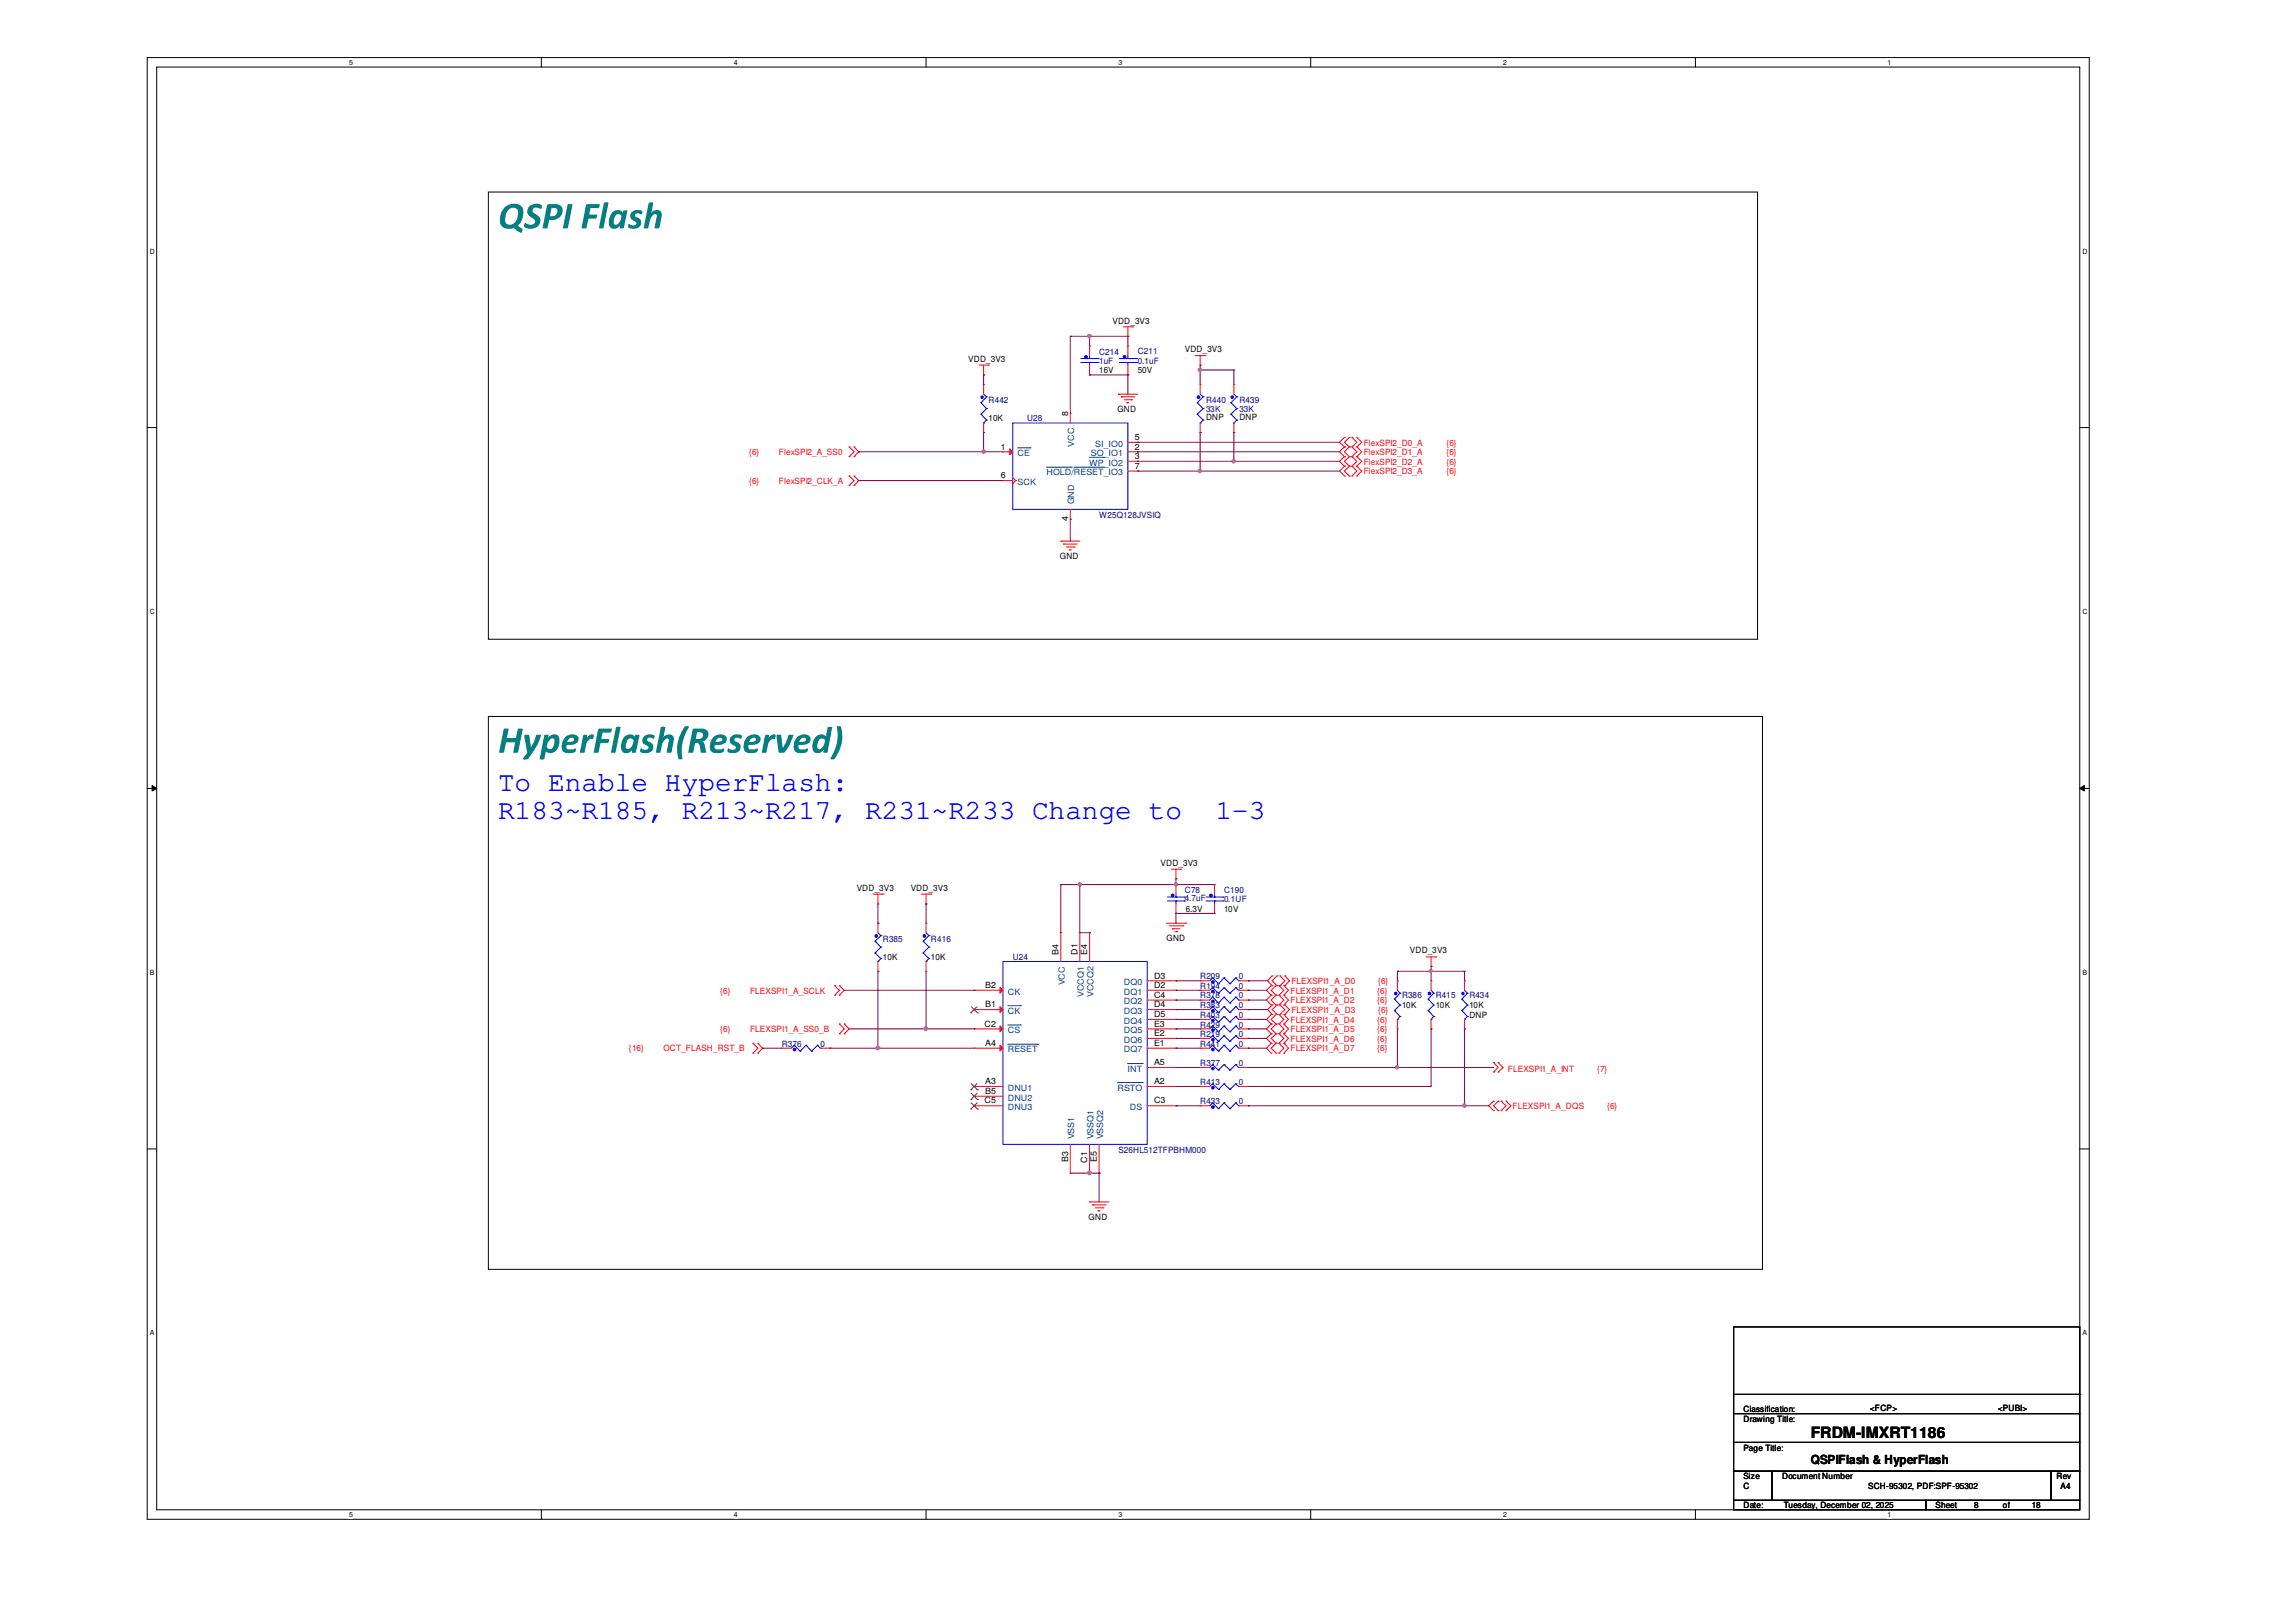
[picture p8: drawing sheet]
<svg xmlns="http://www.w3.org/2000/svg" width="297mm" height="210mm" viewBox="0 0 297 210" stroke-linecap="round" stroke-linejoin="round" font-family="sans-serif">
<defs><g id="words">
<g font-size="3.6" fill="#00f">
<text x="64.5" y="102.3">To Enable HyperFlash:</text>
<text x="64.5" y="105.9">R183~R185, R213~R217, R231~R233 Change to</text>
<text x="157.3" y="105.9">1-3</text>
</g>
<text font-size="2" x="234.4" y="186">FRDM-IMXRT1186</text>
<text font-size="1.6" x="234.4" y="189.4">QSPIFlash &amp; HyperFlash</text>
<g font-size="1.1">
<text x="144" y="41.9">VDD_3V3</text>
<text x="125.3" y="46.8">VDD_3V3</text>
<text x="153.3" y="45.6">VDD_3V3</text>
<text x="138.2" y="53.8" transform="rotate(-90 138.2 53.8)">8</text>
<text x="142.2" y="48.3">16V</text>
<text x="144.6" y="53.3">GND</text>
<text x="147.2" y="48.3">50V</text>
<text x="127.9" y="54.5">10K</text>
<text x="129.5" y="58.2">1</text>
<text x="146.9" y="58.2">2</text>
<text x="146.9" y="59.4">3</text>
<text x="146.9" y="56.9">5</text>
<text x="156.1" y="54.4">DNP</text>
<text x="160.4" y="54.4">DNP</text>
<text x="129.5" y="61.9">6</text>
<text x="146.9" y="60.7">7</text>
<text x="138.2" y="67.4" transform="rotate(-90 138.2 67.4)">4</text>
<text x="137.2" y="72.3">GND</text>
<text x="150.2" y="112.1">VDD_3V3</text>
<text x="110.9" y="115.3">VDD_3V3</text>
<text x="117.9" y="115.3">VDD_3V3</text>
<text x="153.5" y="118">6.3V</text>
<text x="158.4" y="118">10V</text>
<text x="114.3" y="124.2">10K</text>
<text x="120.5" y="124.2">10K</text>
<text x="137" y="123.5" transform="rotate(-90 137 123.5)">B4</text>
<text x="139.4" y="123.5" transform="rotate(-90 139.4 123.5)">D1</text>
<text x="140.7" y="123.5" transform="rotate(-90 140.7 123.5)">E4</text>
<text x="151" y="121.7">GND</text>
<text x="182.5" y="123.4">VDD_3V3</text>
<text x="127.5" y="130.3">B1</text>
<text x="127.5" y="127.8">B2</text>
<text x="149.4" y="126.6">D3</text>
<text x="149.4" y="127.8">D2</text>
<text x="149.4" y="129.1">C4</text>
<text x="149.4" y="130.3">D4</text>
<text x="149.4" y="131.6">D5</text>
<text x="181.4" y="130.5">10K</text>
<text x="185.8" y="130.5">10K</text>
<text x="190.2" y="130.5">10K</text>
<text x="190.2" y="131.7">DNP</text>
<text x="127.4" y="132.8">C2</text>
<text x="127.5" y="135.3">A4</text>
<text x="149.4" y="132.8">E3</text>
<text x="149.4" y="134.1">E2</text>
<text x="149.4" y="135.3">E1</text>
<text x="149.4" y="137.8">A5</text>
<text x="127.4" y="142.8">C5</text>
<text x="127.5" y="140.3">A3</text>
<text x="127.5" y="141.6">B5</text>
<text x="149.4" y="140.3">A2</text>
<text x="149.4" y="142.8">C3</text>
<text x="138.2" y="150.4" transform="rotate(-90 138.2 150.4)">B3</text>
<text x="140.7" y="150.5" transform="rotate(-90 140.7 150.5)">C1</text>
<text x="141.9" y="150.4" transform="rotate(-90 141.9 150.4)">E5</text>
<text x="140.9" y="157.9">GND</text>
<text x="225.6" y="184">Drawing Title:</text>
<text x="225.6" y="182.8">Classification:</text>
<text x="242" y="182.6">&lt;FCP&gt;</text>
<text x="258.6" y="182.6">&lt;PUBI&gt;</text>
<text x="225.6" y="191.4">Size</text>
<text x="225.6" y="187.7">Page Title:</text>
<text x="230.6" y="191.4">Document Number</text>
<text x="266.2" y="191.4">Rev</text>
<text x="225.6" y="195.2">Date:</text>
<text x="225.6" y="192.7">C</text>
<text x="230.8" y="195.2">Tuesday, December 02, 2025</text>
<text x="241.8" y="192.7">SCH-95302, PDF:SPF-95302</text>
<text x="250.5" y="195.2">Sheet</text>
<text x="255.5" y="195.2">8</text>
<text x="259.2" y="195.2">of</text>
<text x="263" y="195.2">18</text>
<text x="266.7" y="192.7">A4</text>
</g>
<g font-size="1.1" fill="#000080">
<text x="142.2" y="46">C214</text>
<text x="142.2" y="47.1">1uF</text>
<text x="147.2" y="45.8">C211</text>
<text x="147.2" y="47.1">0.1uF</text>
<text x="127.9" y="52.2">R442</text>
<text x="156.1" y="52.2">R440</text>
<text x="156.1" y="53.3">33K</text>
<text x="160.4" y="52.2">R439</text>
<text x="160.4" y="53.3">33K</text>
<text x="132.9" y="54.5">U28</text>
<text x="142.2" y="67">W25Q128JVSIQ</text>
<text x="153.3" y="115.5">C78</text>
<text x="153.3" y="116.6">4.7uF</text>
<text x="158.4" y="115.5">C190</text>
<text x="158.4" y="116.8">0.1UF</text>
<text x="114.3" y="121.9">R385</text>
<text x="120.5" y="121.9">R416</text>
<text x="131.1" y="124.2">U24</text>
<text x="155.3" y="131.7">R403</text>
<text x="155.3" y="126.7">R209</text>
<text x="155.3" y="128">R194</text>
<text x="155.3" y="129.2">R378</text>
<text x="155.3" y="130.5">R383</text>
<text x="160.3" y="131.7">0</text>
<text x="160.3" y="126.7">0</text>
<text x="160.3" y="128">0</text>
<text x="160.3" y="129.2">0</text>
<text x="160.3" y="130.5">0</text>
<text x="181.4" y="129.2">R386</text>
<text x="185.8" y="129.2">R415</text>
<text x="190.2" y="129.2">R434</text>
<text x="101.2" y="135.4">R376</text>
<text x="106.2" y="135.4">0</text>
<text x="155.3" y="137.9">R377</text>
<text x="155.3" y="133">R429</text>
<text x="155.3" y="134.2">R219</text>
<text x="155.3" y="135.4">R441</text>
<text x="160.3" y="137.9">0</text>
<text x="160.3" y="133">0</text>
<text x="160.3" y="134.2">0</text>
<text x="160.3" y="135.4">0</text>
<text x="155.3" y="140.4">R413</text>
<text x="155.3" y="142.9">R433</text>
<text x="160.3" y="140.4">0</text>
<text x="160.3" y="142.9">0</text>
<text x="144.7" y="149.1">S26HL512TFPBHM000</text>
</g>
<g font-size="1.1" fill="#f00">
<text x="96.9" y="58.9">{6}</text>
<text x="100.8" y="58.9">FlexSPI2_A_SS0</text>
<text x="176.5" y="57.7">FlexSPI2_D0_A</text>
<text x="176.5" y="58.9">FlexSPI2_D1_A</text>
<text x="187.2" y="57.7">{6}</text>
<text x="187.2" y="58.9">{6}</text>
<text x="96.9" y="62.7">{6}</text>
<text x="100.8" y="62.7">FlexSPI2_CLK_A</text>
<text x="176.5" y="60.2">FlexSPI2_D2_A</text>
<text x="176.5" y="61.4">FlexSPI2_D3_A</text>
<text x="187.2" y="60.2">{6}</text>
<text x="187.2" y="61.4">{6}</text>
<text x="93.2" y="128.6">{6}</text>
<text x="97.1" y="128.6">FLEXSPI1_A_SCLK</text>
<text x="167" y="128.6">FLEXSPI1_A_D1</text>
<text x="167" y="129.8">FLEXSPI1_A_D2</text>
<text x="167.1" y="131.1">FLEXSPI1_A_D3</text>
<text x="167.1" y="127.3">FLEXSPI1_A_D0</text>
<text x="178.2" y="128.6">{6}</text>
<text x="178.2" y="129.8">{6}</text>
<text x="178.4" y="131.1">{6}</text>
<text x="178.4" y="127.3">{6}</text>
<text x="81.4" y="136.1">{16}</text>
<text x="85.9" y="136.1">OCT_FLASH_RST_B</text>
<text x="93.2" y="133.6">{6}</text>
<text x="97.1" y="133.6">FLEXSPI1_A_SS0_B</text>
<text x="167" y="132.3">FLEXSPI1_A_D4</text>
<text x="167" y="133.6">FLEXSPI1_A_D5</text>
<text x="167" y="134.8">FLEXSPI1_A_D6</text>
<text x="167" y="136.1">FLEXSPI1_A_D7</text>
<text x="178.2" y="132.3">{6}</text>
<text x="178.2" y="133.6">{6}</text>
<text x="178.2" y="134.8">{6}</text>
<text x="178.2" y="136.1">{6}</text>
<text x="195.2" y="138.7">FLEXSPI1_A_INT</text>
<text x="195.8" y="143.6">FLEXSPI1_A_DQS</text>
<text x="206.7" y="138.7">{7}</text>
<text x="208" y="143.6">{6}</text>
</g>
<g font-size="1.1" fill="#004080">
<text x="131.7" y="59">CE</text>
<text x="139" y="57.8" transform="rotate(-90 139 57.8)">VCC</text>
<text x="141.2" y="59">SO_IO1</text>
<text x="141.7" y="57.8">SI_IO0</text>
<text x="131.7" y="62.7">SCK</text>
<text x="135.4" y="61.5">HOLD/RESET_IO3</text>
<text x="139" y="65.3" transform="rotate(-90 139 65.3)">GND</text>
<text x="141" y="60.2">WP_IO2</text>
<text x="130.4" y="131.2">CK</text>
<text x="130.4" y="128.7">CK</text>
<text x="137.8" y="127.5" transform="rotate(-90 137.8 127.5)">VCC</text>
<text x="140.3" y="129" transform="rotate(-90 140.3 129)">VCCQ1</text>
<text x="141.5" y="129" transform="rotate(-90 141.5 129)">VCCQ2</text>
<text x="145.5" y="127.5">DQ0</text>
<text x="145.5" y="128.7">DQ1</text>
<text x="145.5" y="130">DQ2</text>
<text x="145.5" y="131.2">DQ3</text>
<text x="130.4" y="133.7">CS</text>
<text x="130.4" y="136.2">RESET</text>
<text x="145.5" y="132.5">DQ4</text>
<text x="145.5" y="133.7">DQ5</text>
<text x="145.5" y="134.9">DQ6</text>
<text x="145.5" y="136.2">DQ7</text>
<text x="130.4" y="141.1">DNU1</text>
<text x="130.4" y="142.4">DNU2</text>
<text x="130.4" y="143.6">DNU3</text>
<text x="144.6" y="141.1">RSTO</text>
<text x="145.9" y="138.7">INT</text>
<text x="146.2" y="143.6">DS</text>
<text x="139" y="147.4" transform="rotate(-90 139 147.4)">VSS1</text>
<text x="141.5" y="147.4" transform="rotate(-90 141.5 147.4)">VSSQ1</text>
<text x="142.8" y="147.4" transform="rotate(-90 142.8 147.4)">VSSQ2</text>
</g>
<g font-size=".9">
<text x="45.2" y="8.4">5</text>
<text x="95" y="8.4">4</text>
<text x="144.7" y="8.4">3</text>
<text x="194.5" y="8.4">2</text>
<text x="244.3" y="8.4">1</text>
<text x="19.4" y="32.8">D</text>
<text x="269.5" y="32.8">D</text>
<text x="19.4" y="79.5">C</text>
<text x="269.5" y="79.5">C</text>
<text x="19.4" y="126.2">B</text>
<text x="269.5" y="126.2">B</text>
<text x="19.4" y="172.8">A</text>
<text x="269.5" y="172.8">A</text>
<text x="45.2" y="196.3">5</text>
<text x="95" y="196.3">4</text>
<text x="144.7" y="196.3">3</text>
<text x="194.5" y="196.3">2</text>
<text x="244.3" y="196.3">1</text>
</g>
</g></defs>
<path d="M19 7.5h251.4v189.1h-251.4zM20.3 8.7h248.9v186.7h-248.9z" fill="none" stroke="#000" stroke-width=".13"/>
<g fill="#fff">
<path d="M45.1 7.6h.6v1h-.6z"/>
<path d="M45.1 195.5h.6v1h-.6z"/>
</g>
<path d="M70.1 7.5v1.2M70.1 195.4v1.2" fill="none" stroke="#000" stroke-width=".13"/>
<g fill="#fff">
<path d="M95 7.6h.5v1h-.5z"/>
<path d="M95 195.5h.5v1h-.5z"/>
</g>
<path d="M119.8 7.5v1.2M119.8 195.4v1.2" fill="none" stroke="#000" stroke-width=".13"/>
<g fill="#fff">
<path d="M144.7 7.6h.5v1h-.5z"/>
<path d="M144.7 195.5h.5v1h-.5z"/>
</g>
<path d="M169.6 7.5v1.2M169.6 195.4v1.2" fill="none" stroke="#000" stroke-width=".13"/>
<g fill="#fff">
<path d="M194.5 7.6h.5v1h-.5z"/>
<path d="M194.5 195.5h.5v1h-.5z"/>
</g>
<path d="M219.4 7.5v1.2M219.4 195.4v1.2" fill="none" stroke="#000" stroke-width=".13"/>
<g fill="#fff">
<path d="M244.3 7.6h.5v1h-.5z"/>
<path d="M244.3 195.5h.5v1h-.5z"/>
<path d="M19.4 32h.6v1h-.6z"/>
<path d="M269.5 32h.6v1h-.6z"/>
<path d="M19.4 78.7h.6v1h-.6z"/>
<path d="M269.5 78.7h.6v1h-.6z"/>
</g>
<path d="M19 55.3h1.3M269.2 55.3h1.2" fill="none" stroke="#000" stroke-width=".13"/>
<g fill="#fff">
<path d="M19.4 125.3h.6v1.1h-.6z"/>
<path d="M269.5 125.3h.6v1.1h-.6z"/>
</g>
<path d="M19 102h1.3M19.7 101.6l.6 .4-.6 .4zM269.2 102l.5-.4v.8zM269.2 102h1.2" fill="none" stroke="#000" stroke-width=".13"/>
<path d="M19.7 101.6l.6 .4-.6 .4zM269.2 102l.5-.4v.8z" fill="#000"/>
<g fill="#fff">
<path d="M19.4 172h.5v1h-.5z"/>
<path d="M269.5 172h.5v1h-.5z"/>
</g>
<path d="M63.2 24.8h164.3v57.9h-164.3zM63.2 92.7h164.9v71.6h-164.9zM19 148.7h1.3M269.2 148.7h1.2" fill="none" stroke="#000" stroke-width=".13"/>
<g fill="#008080">
<path d="M68.6 26.6a1.12 1.12 0 0 1 1.5 .1 .23 .23 0 0 1 0 .2 .23 .23 0 0 1-.3 .1 .51 .51 0 0 0-.6-.1 .51 .51 0 0 0-.3 .5l.2 .2a1.02 1.02 0 0 1 .8 .7 1.02 1.02 0 0 1-.4 1.1 1.22 1.22 0 0 1-1.7-.1v-.1a.26 .26 0 0 1 .1-.3 .26 .26 0 0 1 .4 .1 .57 .57 0 0 0 .6 .1 .57 .57 0 0 0 .3-.6l-.4-.3a.9 .9 0 0 1-.2-1.6z"/>
<path d="M73.5 26.5h.6l-.6 3h-.6z"/>
<path d="M75.9 26.5l1.6-.1a.33 .33 0 0 1-.1 .5h-1l-.2 .9h1a.38 .38 0 0 1-.1 .5h-.9l-.3 1.2h-.6z"/>
<path d="M78.2 26.3l.3-.1h.2l-.6 3.3h-.5z"/>
<path d="M81.8 27.4a.99 .99 0 0 1 1.3 0v.1a.21 .21 0 0 1-.1 .3 .21 .21 0 0 1-.3-.2h-.1a.3 .3 0 0 0-.4 .2 .3 .3 0 0 0 .3 .4 .74 .74 0 0 1 .5 .8 .74 .74 0 0 1-.8 .6h-.6a.32 .32 0 0 1-.3-.3 .32 .32 0 0 1 .1-.3l.2 .1a.42 .42 0 0 0 .5 .1 .42 .42 0 0 0 .3-.4l-.2-.2a.68 .68 0 0 1-.6-.5 .68 .68 0 0 1 .2-.7z"/>
<path d="M84 26.3l.3-.1h.2l-.3 1.4a.87 .87 0 0 1 1.4-.2v.6l-.3 1.5h-.5l.2-1.6a.3 .3 0 0 0-.3-.2 .3 .3 0 0 0-.3 .2l-.2 .4-.3 1.2h-.5z"/>
<path d="M65.2 94.3h.6l-.2 1.2h1.2l.2-1.2h.6l-.6 3.1h-.6l.3-1.3h-1.2l-.3 1.2-.6 .1z"/>
<path d="M67.9 95.1h.5l.1 .1 .2 1.5 .4-.7 .3-.9h.6a5.8 5.8 0 0 1-1 2.2l-.7 1h-.5l-.2-.1 .6-.8z"/>
<path d="M75.5 95.1h.5l-.1 .4a.58 .58 0 0 1 .9-.4v.2a.25 .25 0 0 1 0 .3 .25 .25 0 0 1-.3 0 1.08 1.08 0 0 0-.6 .8l-.3 1h-.5z"/>
<path d="M77.5 94.3h1.6a.33 .33 0 0 1-.1 .5h-1l-.2 .8h1a.38 .38 0 0 1-.1 .5h-1l-.2 1.3h-.7z"/>
<path d="M79.7 94.1l.4-.1 .2 .1-.6 3.3h-.6z"/>
<path d="M83.4 95.2a.99 .99 0 0 1 1.3 0v.2a.21 .21 0 0 1-.2 .2 .21 .21 0 0 1-.2-.1 .33 .33 0 0 0-.4 0 .33 .33 0 0 0-.1 .3v.1a.77 .77 0 0 1 .8 .8 .77 .77 0 0 1-.8 .7h-.6a.32 .32 0 0 1-.3-.2 .32 .32 0 0 1 .1-.4l.2 .2a.42 .42 0 0 0 .5 .1 .42 .42 0 0 0 .2-.4l-.2-.2a.68 .68 0 0 1-.6-.5 .68 .68 0 0 1 .3-.8z"/>
<path d="M85.5 94.1l.4-.1 .2 .1-.3 1.4a.87 .87 0 0 1 1.3-.2l.1 .5-.4 1.6h-.4l-.1-.1 .3-1.6a.31 .31 0 0 0-.3-.2 .31 .31 0 0 0-.3 .3l-.3 .4-.2 1.2h-.6z"/>
<path d="M88.6 94h.6a6.4 6.4 0 0 0-.9 3.7v.2a.27 .27 0 0 1-.1 .4 .27 .27 0 0 1-.4-.1 4.6 4.6 0 0 1 .8-4.2z"/>
<path d="M94.7 95.2a.99 .99 0 0 1 1.3 0v.2a.21 .21 0 0 1-.2 .2 .21 .21 0 0 1-.2-.1 .33 .33 0 0 0-.4 0 .33 .33 0 0 0-.1 .3v.1a.77 .77 0 0 1 .8 .8 .77 .77 0 0 1-.8 .7h-.6a.32 .32 0 0 1-.3-.2 .32 .32 0 0 1 .1-.4l.2 .2a.42 .42 0 0 0 .5 .1 .42 .42 0 0 0 .2-.4l-.2-.2a.68 .68 0 0 1-.6-.5 .68 .68 0 0 1 .3-.8z"/>
<path d="M99.1 95.1h.4v.4a.58 .58 0 0 1 .9-.4l-.1 .3a.2 .2 0 0 1-.1 .2 .2 .2 0 0 1-.2 0 1.08 1.08 0 0 0-.6 .8l-.2 1h-.6l.4-2.2z"/>
<path d="M100.5 95.1h.6l.2 1.7 .6-1.2a.49 .49 0 0 1 .2-.5 .49 .49 0 0 1 .6 0v.1a5.2 5.2 0 0 1-1.3 2.2h-.2a.27 .27 0 0 1-.4-.1z"/>
<path d="M108.3 94h.5a4.2 4.2 0 0 1-.9 4.3l-.4-.1a6 6 0 0 0 .8-4.2z"/>
<path d="M65.4 26.7a1.51 1.51 0 0 1 2.2 .3l.1 .5-.1 .6a2.13 2.13 0 0 1-.6 1.1l.3 .2a.35 .35 0 0 1 .3 .3 .35 .35 0 0 1-.2 .4l-.4-.2a.75 .75 0 0 0-.9-.3 1.15 1.15 0 0 1-1.2-.4 1.15 1.15 0 0 1-.2-1.2 2.3 2.3 0 0 1 .7-1.3zM65.8 27.2a1.89 1.89 0 0 0-.3 1.7 1.04 1.04 0 0 0 1.1-.1 1.04 1.04 0 0 0 .4-1 .69 .69 0 0 0-.3-.9 .69 .69 0 0 0-.9 .3z"/>
<path d="M70.9 26.5l.9-.1a.89 .89 0 0 1 .9 .4 .89 .89 0 0 1-.1 1.1 1.49 1.49 0 0 1-1.5 .5l-.2 1.1h-.6l.5-2.9zM71.4 26.9l-.2 1.1a.76 .76 0 0 0 .9-.4 .4 .4 0 0 0 0-.5 .4 .4 0 0 0-.4-.2z"/>
<path d="M79.3 27.4a.88 .88 0 0 1 1.3 .1 .36 .36 0 0 1 .5-.3l.1 .1-.5 2.2h-.5l.1-.4a.8 .8 0 0 1-1.1 .4 .8 .8 0 0 1-.4-1.1l.2-.5zM79.7 27.9l-.3 .7a.36 .36 0 0 0 .2 .5 .36 .36 0 0 0 .5-.3l.3-.5v-.4a.45 .45 0 0 0-.7 0z"/>
<path d="M70.5 95.1h.5l-.1 .4a.91 .91 0 0 1 1.4-.3 1.53 1.53 0 0 1-1.1 2.3l-.5-.2v-.1l-.3 1a.41 .41 0 0 1-.5 0zM71.3 95.6l-.4 .5-.2 .6a.53 .53 0 0 0 .7 .2 .53 .53 0 0 0 .3-.5l.1-.4a.32 .32 0 0 0-.1-.4 .32 .32 0 0 0-.4 0z"/>
<path d="M73.2 95.3a1.06 1.06 0 0 1 1.7 .2 1.03 1.03 0 0 1-1.4 .9h-.2a.43 .43 0 0 0 .1 .5 .43 .43 0 0 0 .5 .1l.4-.1a.15 .15 0 0 1 .1-.1 .15 .15 0 0 1 .1 .2v.2a1.25 1.25 0 0 1-1.8-.2 1.89 1.89 0 0 1 .5-1.7zM73.6 95.6l-.2 .4a.7 .7 0 0 0 .9-.3 .39 .39 0 0 0-.7-.1z"/>
<path d="M80.9 95.3a.92 .92 0 0 1 1.3 0 .4 .4 0 0 1 .5-.2l-.4 2.3h-.5v-.4a.8 .8 0 0 1-1 .4 .8 .8 0 0 1-.4-1.1l.1-.5zM81.2 95.7l-.2 .9a.34 .34 0 0 0 .3 .4 .34 .34 0 0 0 .4-.3l.3-.6v-.3a.45 .45 0 0 0-.8-.1z"/>
<path d="M89.7 94.3h1a.79 .79 0 0 1 .9 .4 .79 .79 0 0 1-.2 1l-.5 .3 .2 .1 .3 1.1a.16 .16 0 0 1-.1 .2 .16 .16 0 0 1-.2 0h-.3l-.1-.1-.1-.7a.53 .53 0 0 0-.6-.5l-.3 1.2-.6 .1zM90.2 94.7l-.2 .9a.66 .66 0 0 0 1-.5 .36 .36 0 0 0-.4-.4z"/>
<path d="M92.4 95.3a1.06 1.06 0 0 1 1.7 .2 1.03 1.03 0 0 1-1.4 .9h-.2a.43 .43 0 0 0 .1 .5 .43 .43 0 0 0 .4 .1l.4-.1a.15 .15 0 0 1 .2-.1 .15 .15 0 0 1 .1 .2v.2a1.25 1.25 0 0 1-1.8-.2 1.89 1.89 0 0 1 .5-1.7zM92.8 95.6l-.2 .4a.73 .73 0 0 0 .9-.3 .39 .39 0 0 0-.7-.1z"/>
<path d="M96.8 95.3a1.06 1.06 0 0 1 1.6 .2 .9 .9 0 0 1-1.1 .9l-.4 .1a.41 .41 0 0 0 .1 .4 .41 .41 0 0 0 .4 .1l.6-.1a.47 .47 0 0 1-.5 .6 .91 .91 0 0 1-1.3-1l.2-.6zM97.2 95.6l-.3 .4a.69 .69 0 0 0 .9-.3 .39 .39 0 0 0-.6-.1z"/>
<path d="M103.3 95.3a1.06 1.06 0 0 1 1.6 .2 .9 .9 0 0 1-1.1 .9l-.5 .1a.41 .41 0 0 0 .1 .4 .41 .41 0 0 0 .5 .1l.6-.1a.47 .47 0 0 1-.6 .6 .89 .89 0 0 1-1.2-1l.1-.6zM103.6 95.6l-.2 .4a.69 .69 0 0 0 .9-.3 .39 .39 0 0 0-.7-.1z"/>
<path d="M105.6 95.3a.83 .83 0 0 1 1.3 0l.2-1.2h.1h.5l-.6 3.2-.1 .1h-.4v-.4a.83 .83 0 0 1-1.4 .1v-.1a1.9 1.9 0 0 1 .4-1.7zM106 95.7l-.1 .3a.87 .87 0 0 0 0 .9 .78 .78 0 0 0 .8-.8l.1-.3a.45 .45 0 0 0-.8-.1z"/>
</g>
<g fill="none" stroke="#f00" stroke-width=".13">
<path d="M109.9 57.8h.1M109.9 59.1h.1M109.9 57.8l.6 .7-.6 .6M110.5 59.1h.1M110.5 57.8h.1M110.5 57.8l.6 .7-.6 .6M126.7 47.2h1.2M127.3 48.5h.1M127.3 47.2v1.3M127.9 47.2h.1M144.7 51h.1M144.7 51h2.5"/>
<path d="M145.1 51.4h.1M145.1 51.4h1.8M145.4 42.3h1.2M145.5 51.7h1M145.8 52.1h.1M145.8 52.1h.3M146 43.5h.1M146 42.3v1.2M146.5 51.7h.1M146.6 42.3h.1M154.7 46h1.3M155.3 47.2h.1"/>
<path d="M155.3 46v1.2M156 46h.1M174 56.6h.1M174 57.8h.1M174 59.1h.1M174 56.6l-.6 .6 .6 .6M174 57.8l-.6 .7 .6 .6M174 59.1l-.6 .6 .6 .6M174.6 57.8h.1M174.6 56.6h.1M174.6 59.1h.1M174.6 56.6l-.6 .6 .6 .6"/>
<path d="M174.6 57.8l-.6 .7 .6 .6M174.6 59.1l-.6 .6 .6 .6M175 57.8h.1M175 56.6h.1M175 59.1h.1M175 56.6l.6 .6-.6 .6M175 57.8l.6 .7-.6 .6M175 59.1l.6 .6-.6 .6M175.6 56.6h.1M175.6 57.8h.1M175.6 59.1h.1M175.6 56.6l.6 .6-.6 .6"/>
<path d="M175.6 57.8l.6 .7-.6 .6M175.6 59.1l.6 .6-.6 .6M109.9 61.6h.1M109.9 62.8h.1M109.9 61.6l.6 .6-.6 .6M110.5 62.8h.1M110.5 61.6h.1M110.5 61.6l.6 .6-.6 .6M137.3 70h.1M137.3 70h2.4M137.6 70.4h.1M137.6 70.4h1.8"/>
<path d="M138 70.8h1M138.4 71.2h.1M138.4 71.2h.2M139 70.8h.1M174 60.3h.1M174 61.6h.1M174 60.3l-.6 .7 .6 .6M174.6 60.3h.1M174.6 61.6h.1M174.6 60.3l-.6 .7 .6 .6M175 60.3h.1M175 61.6h.1"/>
<path d="M175 60.3l.6 .7-.6 .6M175.6 60.3h.1M175.6 61.6h.1M175.6 60.3l.6 .7-.6 .6M113 115.7h1.3M113.6 117h.1M113.6 115.7v1.3M114.3 115.7h.1M119.2 115.7h1.3M119.8 117h.1M119.8 115.7v1.3M120.5 115.7h.1"/>
<path d="M151 119.5h2.5M151.3 119.8h1.8M151.6 112.5h1.2M152.2 113.7h.1M152.2 112.5v1.2M152.8 112.5h.1M153.1 119.8h.1M153.5 119.5h.1M97.5 135h.1M97.5 136.3h.1M97.5 135l.6 .6-.6 .7M98.1 136.3h.1"/>
<path d="M98.1 135h.1M98.1 135l.6 .6-.6 .7M108 127.6h.1M108 128.8h.1M108 127.6l.6 .5-.6 .7M108.6 132.5h.1M108.6 133.8h.1M108.6 128.8h.1M108.6 127.6h.1M108.6 132.5l.7 .6-.7 .7M108.6 127.6l.7 .5-.7 .7M109.3 133.8h.1"/>
<path d="M109.3 132.5h.1M109.3 132.5l.6 .6-.6 .7M151.7 120.2h.1M151.7 120.2h1M152.1 120.6h.2M152.3 120.6h.1M164.5 127.6h.1M164.5 128.8h.1M164.5 130h.1M164.5 131.3h.1M164.5 132.5h.1M164.5 133.8h.1"/>
<path d="M164.5 135h.1M164.5 136.3h.1M164.5 127.6l-.6 .5 .6 .7M164.5 128.8l-.6 .6 .6 .6M164.5 131.3l-.6 .6 .6 .6M164.5 132.5l-.6 .6 .6 .7M164.5 133.8l-.6 .6 .6 .6M164.5 135l-.6 .6 .6 .7M164.6 130h.1M164.6 131.3h.1M164.6 126.3h.1M164.6 127.6h.1"/>
<path d="M164.6 130l-.6 .6 .6 .7M164.6 126.3l-.6 .6 .6 .7M165.1 128.8h.1M165.1 127.6h.1M165.1 130h.1M165.1 132.5h.1M165.1 131.3h.1M165.1 133.8h.1M165.1 135h.1M165.1 136.3h.1M165.1 127.6l-.6 .5 .6 .7M165.1 128.8l-.6 .6 .6 .6"/>
<path d="M165.1 131.3l-.6 .6 .6 .6M165.1 132.5l-.6 .6 .6 .7M165.1 133.8l-.6 .6 .6 .6M165.1 135l-.6 .6 .6 .7M165.3 131.3h.1M165.3 130h.1M165.3 127.6h.1M165.3 126.3h.1M165.3 130l-.7 .6 .7 .7M165.3 126.3l-.7 .6 .7 .7M165.5 128.8h.1M165.5 127.6h.1"/>
<path d="M165.5 130h.1M165.5 132.5h.1M165.5 131.3h.1M165.5 133.8h.1M165.5 135h.1M165.5 136.3h.1M165.5 127.6l.7 .5-.7 .7M165.5 128.8l.7 .6-.7 .6M165.5 131.3l.7 .6-.7 .6M165.5 132.5l.7 .6-.7 .7M165.5 133.8l.7 .6-.7 .6M165.5 135l.7 .6-.7 .7"/>
<path d="M165.7 131.3h.1M165.7 130h.1M165.7 127.6h.1M165.7 126.3h.1M165.7 130l.6 .6-.6 .7M165.7 126.3l.6 .6-.6 .7M166.2 127.6h.1M166.2 128.8h.1M166.2 130h.1M166.2 131.3h.1M166.2 132.5h.1M166.2 133.8h.1"/>
<path d="M166.2 135h.1M166.2 136.3h.1M166.2 127.6l.6 .5-.6 .7M166.2 128.8l.6 .6-.6 .6M166.2 131.3l.6 .6-.6 .6M166.2 132.5l.6 .6-.6 .7M166.2 133.8l.6 .6-.6 .6M166.2 135l.6 .6-.6 .7M166.3 130h.1M166.3 131.3h.1M166.3 126.3h.1M166.3 127.6h.1"/>
<path d="M166.3 130l.6 .6-.6 .7M166.3 126.3l.6 .6-.6 .7M184.6 123.8h1.2M185.2 125.1h.1M185.2 123.8v1.3M185.8 123.8h.1M193.3 138.7h.1M193.3 137.5h.1M193.3 137.5l.6 .6-.6 .6M193.9 138.7h.1M193.9 137.5h.1M193.9 137.5l.6 .6-.6 .6"/>
<path d="M141 155.5h.1M141 155.5h2.5M141.4 155.9h.1M141.4 155.9h1.7M141.7 156.3h1M142.1 156.7h.1M142.1 156.7h.3M142.7 156.3h.1M193.3 142.5h.1M193.3 143.7h.1M193.3 142.5l-.6 .6 .6 .6M193.9 143.7h.1"/>
<path d="M193.9 142.5h.1M193.9 142.5l-.6 .6 .6 .6M194.3 143.7h.1M194.3 142.5h.1M194.3 142.5l.6 .6-.6 .6M194.9 142.5h.1M194.9 143.7h.1M194.9 142.5l.6 .6-.6 .6"/>
</g>
<path d="M224.4 171.7h44.8v11.2h-44.8zM224.4 182.9h44.8v3.7h-44.8zM224.4 186.6h44.8v3.8h-44.8zM224.4 190.4h4.9v3.7h-4.9zM224.4 194.1h24.9v1.3h-24.9zM224.4 180.4h44.8M229.3 190.4h36.1v3.7h-36.1zM249.3 194.1h19.9v1.3h-19.9zM265.4 190.4h3.8v3.7h-3.8zM269.2 180.4h.1" fill="none" stroke="#000" stroke-width=".13"/>
<path d="M139.9 46.9h2.2M139.9 46.4h2.2M141 46.9h.1M141 46.9v.3M142.1 46.9h.1M142.1 46.4h.1" fill="none" stroke="#00f" stroke-width=".13"/>
<path d="M140.4 46.1h.3v.2h-.3z" fill-rule="evenodd" fill="#00f"/>
<g fill="none" stroke="#00f" stroke-width=".13">
<path d="M140.4 46.1h.3v.2h-.3zM141 46.4h.1M141 46v.4M156.9 137.8h.1M156.9 137.8l-.4 .3M156.9 137.8l.8 .7M157.7 138.5h.1M158.4 137.8h.1M158.4 137.8l-.7 .7M158.4 137.8l.8 .7M159.2 138.5h.1M159.9 137.8h.1"/>
<path d="M159.9 137.8l-.7 .7M159.9 137.8l.4 .3M160.3 138.1h.1"/>
</g>
<path d="M141 44.8h.1M141 48.5h.1M141 44.8v1.2M141 47.2v1.3" fill="none" stroke="#f00" stroke-width=".13"/>
<path d="M156.8 138.2h.3v.2h-.3z" fill-rule="evenodd" fill="#00f"/>
<path d="M144.9 46.9h2.2M144.9 46.4h2.2M146 46.9h.1M146 46.9v.3M147.1 46.9h.1M147.1 46.4h.1M156.8 138.2h.3v.2h-.3z" fill="none" stroke="#00f" stroke-width=".13"/>
<path d="M155.3 138.1h.1M155.3 138.1h1.2M160.3 138.1h1.2M161.5 138.1h.1" fill="none" stroke="#f00" stroke-width=".13"/>
<path d="M145.4 46.1h.3v.2h-.3z" fill-rule="evenodd" fill="#00f"/>
<g fill="none" stroke="#00f" stroke-width=".13">
<path d="M145.4 46.1h.3v.2h-.3zM146 46.4h.1M146 46v.4M156.9 131.5h.1M156.9 131.5l-.4 .4M156.9 131.5l.8 .7M157.7 132.2h.1M158.4 131.5h.1M158.4 131.5l-.7 .7M158.4 131.5l.8 .7M159.2 132.2h.1M159.9 131.5h.1"/>
<path d="M159.9 131.5l-.7 .7M159.9 131.5l.4 .4M160.3 131.9h.1"/>
</g>
<path d="M146 44.8h.1M146 48.5h.1M146 44.8v1.2M146 47.2v1.3" fill="none" stroke="#f00" stroke-width=".13"/>
<path d="M156.8 131.9h.3v.3h-.3z" fill-rule="evenodd" fill="#00f"/>
<g fill="none" stroke="#00f" stroke-width=".13">
<path d="M156.8 131.9h.3v.3h-.3zM156.9 140.3h.1M156.9 140.3l-.4 .3M156.9 140.3l.8 .7M157.7 141h.1M158.4 140.3h.1M158.4 140.3l-.7 .7M158.4 140.3l.8 .7M159.2 141h.1M159.9 140.3h.1M159.9 140.3l-.7 .7M159.9 140.3l.4 .3"/>
<path d="M160.3 140.6h.1"/>
</g>
<path d="M155.3 131.9h.1M155.3 131.9h1.2M160.3 131.9h1.2M161.5 131.9h.1" fill="none" stroke="#f00" stroke-width=".13"/>
<path d="M156.8 140.6h.3v.3h-.3z" fill-rule="evenodd" fill="#00f"/>
<path d="M156.1 116.6h2.2M156.1 116.1h2.2M157.2 116.6h.1M157.2 116.6v.4M158.3 116.6h.1M158.3 116.1h.1M156.8 140.6h.3v.3h-.3z" fill="none" stroke="#00f" stroke-width=".13"/>
<path d="M155.3 140.6h.1M155.3 140.6h1.2M160.3 140.6h1.2M161.5 140.6h.1" fill="none" stroke="#f00" stroke-width=".13"/>
<path d="M156.6 115.7h.2v.3h-.2z" fill-rule="evenodd" fill="#00f"/>
<g fill="none" stroke="#00f" stroke-width=".13">
<path d="M156.6 115.7h.2v.3h-.2zM157.2 116.1h.1M157.2 115.7v.4M156.9 126.5h.1M156.9 126.5l-.4 .4M156.9 126.5l.8 .8M157.7 127.3h.1M158.4 126.5h.1M158.4 126.5l-.7 .8M158.4 126.5l.8 .8M159.2 127.3h.1M159.9 126.5h.1"/>
<path d="M159.9 126.5l-.7 .8M159.9 126.5l.4 .4M160.3 126.9h.1"/>
</g>
<path d="M157.2 114.5h.1M157.2 118.2h.1M157.2 114.5v1.2M157.2 117v1.2" fill="none" stroke="#f00" stroke-width=".13"/>
<path d="M156.8 127h.3v.2h-.3z" fill-rule="evenodd" fill="#00f"/>
<g fill="none" stroke="#00f" stroke-width=".13">
<path d="M156.8 127h.3v.2h-.3zM156.9 142.7h.1M156.9 142.7l-.4 .4M156.9 142.7l.8 .8M157.7 143.5h.1M158.4 142.7h.1M158.4 142.7l-.7 .8M158.4 142.7l.8 .8M159.2 143.5h.1M159.9 142.7h.1M159.9 142.7l-.7 .8M159.9 142.7l.4 .4"/>
<path d="M160.3 143.1h.1"/>
</g>
<path d="M155.3 126.9h.1M155.3 126.9h1.2M160.3 126.9h1.2M161.5 126.9h.1" fill="none" stroke="#f00" stroke-width=".13"/>
<path d="M156.8 143.1h.3v.3h-.3z" fill-rule="evenodd" fill="#00f"/>
<g fill="none" stroke="#00f" stroke-width=".13">
<path d="M102.8 135.3h.1M102.8 135.3l-.4 .3M102.8 135.3l.7 .7M103.5 136h.1M104.3 135.3h.1M104.3 135.3l-.8 .7M104.3 135.3l.7 .7M105 136h.1M105.8 135.3h.1M105.8 135.3l-.8 .7M105.8 135.3l.4 .3M106.2 135.6h.1"/>
<path d="M156.8 143.1h.3v.3h-.3z"/>
</g>
<path d="M155.3 143.1h.1M155.3 143.1h1.2M160.3 143.1h1.2M161.5 143.1h.1" fill="none" stroke="#f00" stroke-width=".13"/>
<path d="M102.7 135.7h.2v.2h-.2z" fill-rule="evenodd" fill="#00f"/>
<g fill="none" stroke="#00f" stroke-width=".13">
<path d="M102.7 135.7h.2v.2h-.2zM156.9 132.8h.1M156.9 132.8l-.4 .3M156.9 132.8l.8 .7M157.7 133.5h.1M158.4 132.8h.1M158.4 132.8l-.7 .7M158.4 132.8l.8 .7M159.2 133.5h.1M159.9 132.8h.1M159.9 132.8l-.7 .7M159.9 132.8l.4 .3"/>
<path d="M160.3 133.1h.1"/>
</g>
<path d="M101.2 135.6h.1M101.2 135.6h1.2M106.2 135.6h1.2M107.4 135.6h.1" fill="none" stroke="#f00" stroke-width=".13"/>
<path d="M156.8 133.2h.3v.2h-.3z" fill-rule="evenodd" fill="#00f"/>
<g fill="none" stroke="#00f" stroke-width=".13">
<path d="M113.2 121.8h.1M113.2 123.3h.1M113.2 121.8l.8 .8M113.2 123.3l.8 .7M113.6 124.4h.1M113.6 120.7l.4 .4M114 121.1h.1M114 122.6h.1M114 124h.1M114 121.1l-.8 .7M114 122.6l-.8 .7M114 124l-.4 .4"/>
<path d="M156.8 133.2h.3v.2h-.3z"/>
</g>
<path d="M155.3 133.1h.1M155.3 133.1h1.2M160.3 133.1h1.2M161.5 133.1h.1" fill="none" stroke="#f00" stroke-width=".13"/>
<path d="M113.3 121h.2v.2h-.2z" fill-rule="evenodd" fill="#00f"/>
<g fill="none" stroke="#00f" stroke-width=".13">
<path d="M113.3 121h.2v.2h-.2zM156.9 127.8h.1M156.9 127.8l-.4 .3M156.9 127.8l.8 .7M157.7 128.5h.1M158.4 127.8h.1M158.4 127.8l-.7 .7M158.4 127.8l.8 .7M159.2 128.5h.1M159.9 127.8h.1M159.9 127.8l-.7 .7M159.9 127.8l.4 .3"/>
<path d="M160.3 128.1h.1"/>
</g>
<path d="M113.6 119.5h.1M113.6 119.5v1.2M113.6 125.7h.1M113.6 124.4v1.3" fill="none" stroke="#f00" stroke-width=".13"/>
<path d="M156.8 128.2h.3v.2h-.3z" fill-rule="evenodd" fill="#00f"/>
<g fill="none" stroke="#00f" stroke-width=".13">
<path d="M119.5 121.8h.1M119.5 123.3h.1M119.5 121.8l.7 .8M119.5 123.3l.7 .7M119.8 124.4h.1M119.8 120.7l.4 .4M120.2 121.1h.1M120.2 122.6h.1M120.2 124h.1M120.2 121.1l-.7 .7M120.2 122.6l-.7 .7M120.2 124l-.4 .4"/>
<path d="M156.8 128.2h.3v.2h-.3z"/>
</g>
<path d="M155.3 128.1h.1M155.3 128.1h1.2M160.3 128.1h1.2M161.5 128.1h.1" fill="none" stroke="#f00" stroke-width=".13"/>
<path d="M119.5 121h.3v.2h-.3z" fill-rule="evenodd" fill="#00f"/>
<g fill="none" stroke="#00f" stroke-width=".13">
<path d="M127 52.1h.1M127 53.6h.1M127 52.1l.7 .8M127 53.6l.7 .8M127.3 54.7h.1M127.3 51l.4 .4M127.7 51.4h.1M127.7 52.9h.1M127.7 54.4h.1M127.7 51.4l-.7 .7M127.7 52.9l-.7 .7M127.7 54.4l-.4 .3"/>
<path d="M119.5 121h.3v.2h-.3z"/>
</g>
<path d="M119.8 119.5h.1M119.8 119.5v1.2M119.8 125.7h.1M119.8 124.4v1.3" fill="none" stroke="#f00" stroke-width=".13"/>
<path d="M127 51.3h.2v.2h-.2z" fill-rule="evenodd" fill="#00f"/>
<g fill="none" stroke="#00f" stroke-width=".13">
<path d="M127 51.3h.2v.2h-.2zM156.9 134h.1M156.9 134l-.4 .4M156.9 134l.8 .7M157.7 134.7h.1M158.4 134h.1M158.4 134l-.7 .7M158.4 134l.8 .7M159.2 134.7h.1M159.9 134h.1M159.9 134l-.7 .7M159.9 134l.4 .4"/>
<path d="M160.3 134.4h.1"/>
</g>
<path d="M127.3 49.7h.1M127.3 56h.1M127.3 49.7v1.3M127.3 54.7v1.3" fill="none" stroke="#f00" stroke-width=".13"/>
<path d="M156.8 134.4h.3v.3h-.3z" fill-rule="evenodd" fill="#00f"/>
<g fill="none" stroke="#00f" stroke-width=".13">
<path d="M154.9 52.1h.1M154.9 53.6h.1M154.9 52.1l.8 .8M154.9 53.6l.8 .8M155.3 54.7h.1M155.3 51l.4 .4M155.7 51.4h.1M155.7 52.9h.1M155.7 54.4h.1M155.7 51.4l-.8 .7M155.7 52.9l-.8 .7M155.7 54.4l-.4 .3"/>
<path d="M156.8 134.4h.3v.3h-.3z"/>
</g>
<path d="M155.3 134.4h.1M155.3 134.4h1.2M160.3 134.4h1.2M161.5 134.4h.1" fill="none" stroke="#f00" stroke-width=".13"/>
<path d="M155 51.3h.2v.2h-.2z" fill-rule="evenodd" fill="#00f"/>
<g fill="none" stroke="#00f" stroke-width=".13">
<path d="M155 51.3h.2v.2h-.2zM156.9 129h.1M156.9 129l-.4 .4M156.9 129l.8 .8M157.7 129.8h.1M158.4 129h.1M158.4 129l-.7 .8M158.4 129l.8 .8M159.2 129.8h.1M159.9 129h.1M159.9 129l-.7 .8M159.9 129l.4 .4"/>
<path d="M160.3 129.4h.1"/>
</g>
<path d="M155.3 49.7h.1M155.3 56h.1M155.3 49.7v1.3M155.3 54.7v1.3" fill="none" stroke="#f00" stroke-width=".13"/>
<path d="M156.8 129.5h.3v.2h-.3z" fill-rule="evenodd" fill="#00f"/>
<g fill="none" stroke="#00f" stroke-width=".13">
<path d="M159.3 52.1h.1M159.3 53.6h.1M159.3 52.1l.8 .8M159.3 53.6l.8 .8M159.7 54.7h.1M159.7 51l.4 .4M160.1 51.4h.1M160.1 52.9h.1M160.1 54.4h.1M160.1 51.4l-.8 .7M160.1 52.9l-.8 .7M160.1 54.4l-.4 .3"/>
<path d="M156.8 129.5h.3v.2h-.3z"/>
</g>
<path d="M155.3 129.4h.1M155.3 129.4h1.2M160.3 129.4h1.2M161.5 129.4h.1" fill="none" stroke="#f00" stroke-width=".13"/>
<path d="M159.3 51.3h.3v.2h-.3z" fill-rule="evenodd" fill="#00f"/>
<g fill="none" stroke="#00f" stroke-width=".13">
<path d="M159.3 51.3h.3v.2h-.3zM180.5 129.3h.1M180.5 130.8h.1M180.5 129.3l.7 .7M180.5 130.8l.7 .7M180.8 131.9h.1M180.8 128.1l.4 .4M181.2 128.5h.1M181.2 130h.1M181.2 131.5h.1M181.2 128.5l-.7 .8M181.2 130l-.7 .8"/>
<path d="M181.2 131.5l-.4 .4"/>
</g>
<path d="M159.7 49.7h.1M159.7 56h.1M159.7 49.7v1.3M159.7 54.7v1.3" fill="none" stroke="#f00" stroke-width=".13"/>
<path d="M180.5 128.4h.3v.3h-.3z" fill-rule="evenodd" fill="#00f"/>
<g fill="none" stroke="#00f" stroke-width=".13">
<path d="M180.5 128.4h.3v.3h-.3zM189.2 129.3h.1M189.2 130.8h.1M189.2 129.3l.7 .7M189.2 130.8l.7 .7M189.5 131.9h.1M189.5 128.1l.4 .4M189.9 128.5h.1M189.9 130h.1M189.9 131.5h.1M189.9 128.5l-.7 .8M189.9 130l-.7 .8"/>
<path d="M189.9 131.5l-.4 .4"/>
</g>
<path d="M180.8 126.9h.1M180.8 133.1h.1M180.8 126.9v1.2M180.8 131.9v1.2" fill="none" stroke="#f00" stroke-width=".13"/>
<path d="M189.2 128.4h.2v.3h-.2z" fill-rule="evenodd" fill="#00f"/>
<g fill="none" stroke="#00f" stroke-width=".13">
<path d="M156.9 135.3h.1M156.9 135.3l-.4 .3M156.9 135.3l.8 .7M157.7 136h.1M158.4 135.3h.1M158.4 135.3l-.7 .7M158.4 135.3l.8 .7M159.2 136h.1M159.9 135.3h.1M159.9 135.3l-.7 .7M159.9 135.3l.4 .3M160.3 135.6h.1"/>
<path d="M189.2 128.4h.2v.3h-.2z"/>
</g>
<path d="M189.5 126.9h.1M189.5 133.1h.1M189.5 126.9v1.2M189.5 131.9v1.2" fill="none" stroke="#f00" stroke-width=".13"/>
<path d="M156.8 135.7h.3v.2h-.3z" fill-rule="evenodd" fill="#00f"/>
<path d="M129.8 124.4h18.7v23.7h-18.7zM156.8 135.7h.3v.2h-.3z" fill="none" stroke="#00f" stroke-width=".13"/>
<path d="M155.3 135.6h.1M155.3 135.6h1.2M160.3 135.6h1.2M161.5 135.6h.1" fill="none" stroke="#f00" stroke-width=".13"/>
<path d="M129.4 130.3l.4 .3-.4 .4z" fill="#f00"/>
<path d="M126.1 130.6h.1M126.1 130.6h3.7M129.4 130.3l.4 .3-.4 .4z" fill="none" stroke="#f00" stroke-width=".13"/>
<path d="M125.6 131.1h.1M125.7 130.3l.8 .8M126.4 130.3l-.8 .8M126.5 131.1h.1" fill="none" stroke="#804000" stroke-width=".13"/>
<path d="M130.4 130.1h1.6M132 130.1h.1" fill="none" stroke="#004080" stroke-width=".13"/>
<path d="M129.4 132.8l.4 .3-.4 .4z" fill="#f00"/>
<path d="M126.1 133.1h.1M126.1 133.1h3.7M129.4 132.8l.4 .3-.4 .4z" fill="none" stroke="#f00" stroke-width=".13"/>
<path d="M130.4 132.6h1.6M132 132.6h.1" fill="none" stroke="#004080" stroke-width=".13"/>
<path d="M129.4 127.8l.4 .3-.4 .4z" fill="#f00"/>
<path d="M126.1 128.1h.1M126.1 128.1h3.7M129.4 127.8l.4 .3-.4 .4zM126.1 140.6h.1M126.1 140.6h3.7" fill="none" stroke="#f00" stroke-width=".13"/>
<path d="M125.6 141h.1M125.7 140.2l.8 .8M126.4 140.2l-.8 .8M126.5 141h.1" fill="none" stroke="#804000" stroke-width=".13"/>
<path d="M129.4 135.3l.4 .3-.4 .4z" fill="#f00"/>
<g fill="none" stroke="#f00" stroke-width=".13">
<path d="M126.1 135.6h.1M126.1 135.6h3.7M129.4 135.3l.4 .3-.4 .4zM137.3 120.7h.1M137.3 120.7v3.7M139.7 120.7h.1M139.7 120.7v3.7M141 120.7h.1M141 120.7v3.7M148.5 135.6h3.7M148.5 126.9h3.7M148.5 128.1h3.7"/>
<path d="M148.5 129.4h3.7M148.5 130.6h3.7M148.5 131.9h3.7M148.5 133.1h3.7M148.5 134.4h3.7M148.5 138.1h3.7M152.2 126.9h.1M152.2 128.1h.1M152.2 129.4h.1M152.2 130.6h.1M152.2 131.9h.1M152.2 133.1h.1"/>
<path d="M152.2 134.4h.1M152.2 135.6h.1M152.2 138.1h.1M126.1 141.9h.1M126.1 143.1h.1M126.1 143.1h3.7M126.1 141.9h3.7M138.5 151.8h.1M138.5 148.1v3.7M141 151.8h.1M141 148.1v3.7M142.2 151.8h.1"/>
<path d="M142.2 148.1v3.7M148.5 140.6h3.7M148.5 143.1h3.7M152.2 140.6h.1M152.2 143.1h.1"/>
</g>
<path d="M130.4 135.1h3.9M134.3 135.1h.1M145.9 137.6h1.9M147.8 137.6h.1M144.6 140.1h3.2M147.8 140.1h.1" fill="none" stroke="#004080" stroke-width=".13"/>
<path d="M125.6 142.3h.1M125.6 143.5h.1M125.7 141.5l.8 .8M125.7 142.7l.8 .8M126.4 141.5l-.8 .8M126.4 142.7l-.8 .8M126.5 142.3h.1M126.5 143.5h.1" fill="none" stroke="#804000" stroke-width=".13"/>
<path d="M151.1 116.6h2.2M151.1 116.1h2.2M152.2 116.6h.1M152.2 116.6v.4M153.3 116.6h.1M153.3 116.1h.1" fill="none" stroke="#00f" stroke-width=".13"/>
<path d="M151.6 115.7h.3v.3h-.3z" fill-rule="evenodd" fill="#00f"/>
<path d="M131.1 54.7h14.9v11.2h-14.9zM151.6 115.7h.3v.3h-.3zM152.2 116.1h.1M152.2 115.7v.4" fill="none" stroke="#00f" stroke-width=".13"/>
<path d="M152.2 114.5h.1M152.2 118.2h.1M152.2 114.5v1.2M152.2 117v1.2" fill="none" stroke="#f00" stroke-width=".13"/>
<path d="M130.7 58.1l.4 .4-.4 .3z" fill="#f00"/>
<g fill="none" stroke="#f00" stroke-width=".13">
<path d="M129.8 58.5h.1M129.8 58.5h1.3M130.7 58.1l.4 .4-.4 .3zM138.5 53.5h.1M138.5 53.5v1.2M146 58.5h1.2M146 59.7h1.2M146 57.2h1.2M147.2 58.5h.1M147.2 59.7h.1M147.2 57.2h.1M129.8 62.2h.1"/>
<path d="M129.8 62.2h1.3M131.1 62.6h.1M131.1 61.8l.3 .4M131.4 62.2h.1M131.4 62.2l-.3 .4M138.5 67.2h.1M138.5 65.9v1.3M146 61h1.2M147.2 61h.1"/>
</g>
<path d="M131.7 58h1.6M133.3 58h.1M141 59.2h1.8M142.8 59.2h.1M135.4 60.5h3.2M138.6 60.5h.1M139 60.5h3.8M142.8 60.5h.1" fill="none" stroke="#004080" stroke-width=".13"/>
<path d="M184.8 129.3h.1M184.8 130.8h.1M184.8 129.3l.7 .7M184.8 130.8l.7 .7M185.2 131.9h.1M185.2 128.1l.3 .4M185.5 128.5h.1M185.5 130h.1M185.5 131.5h.1M185.5 128.5l-.7 .8M185.5 130l-.7 .8M185.5 131.5l-.3 .4" fill="none" stroke="#00f" stroke-width=".13"/>
<path d="M184.9 128.4h.2v.3h-.2z" fill-rule="evenodd" fill="#00f"/>
<g fill="none" stroke="#00f" stroke-width=".13">
<path d="M156.9 130.3h.1M156.9 130.3l-.4 .3M156.9 130.3l.8 .7M157.7 131h.1M158.4 130.3h.1M158.4 130.3l-.7 .7M158.4 130.3l.8 .7M159.2 131h.1M159.9 130.3h.1M159.9 130.3l-.7 .7M159.9 130.3l.4 .3M160.3 130.6h.1"/>
<path d="M184.9 128.4h.2v.3h-.2z"/>
</g>
<path d="M185.2 126.9h.1M185.2 133.1h.1M185.2 126.9v1.2M185.2 131.9v1.2" fill="none" stroke="#f00" stroke-width=".13"/>
<path d="M156.8 130.7h.3v.2h-.3z" fill-rule="evenodd" fill="#00f"/>
<path d="M156.8 130.7h.3v.2h-.3z" fill="none" stroke="#00f" stroke-width=".13"/>
<path d="M155.3 130.6h.1M155.3 130.6h1.2M160.3 130.6h1.2M161.5 130.6h.1" fill="none" stroke="#f00" stroke-width=".13"/>
<path d="M137.3 114.5h.1M137.3 114.5v6.2M139.7 114.5h.1M152.2 113.7h.1M152.2 113.7v.8h-14.9" fill="none" stroke="#800040" stroke-width=".13"/>
<path d="M152 114.3h.3l.1 .1-.1 .2-.1 .1-.2-.1z" fill-rule="evenodd" fill="#f0f"/>
<path d="M152 114.3h.3l.1 .1-.1 .2-.1 .1-.2-.1z" fill="none" stroke="#f0f" stroke-width=".13"/>
<path d="M139.6 114.3h.3l.1 .1-.1 .2-.2 .1-.1-.1z" fill-rule="evenodd" fill="#f0f"/>
<path d="M139.6 114.3h.3l.1 .1-.1 .2-.2 .1-.1-.1z" fill="none" stroke="#f0f" stroke-width=".13"/>
<g fill="none" stroke="#800040" stroke-width=".13">
<path d="M139.7 114.5h.1M139.7 114.5v6.2M152.2 114.5h.1M152.2 118.2h.1M152.2 114.5h5M152.2 118.2v1.3M152.2 118.2h5M109.9 133.1h9.9M113.6 125.7h.1M113.6 125.7v9.9M119.8 133.1h.1M152.2 126.9h.1"/>
<path d="M152.2 128.1h.1M152.2 129.4h.1M152.2 130.6h.1M152.2 126.9h3.1M152.2 128.1h3.1M152.2 129.4h3.1M152.2 130.6h3.1M161.5 126.9h.1M161.5 128.1h.1M161.5 129.4h.1M161.5 130.6h.1M161.5 126.9h2.5"/>
<path d="M161.5 128.1h2.4M161.5 129.4h2.4M161.5 130.6h2.5M180.8 138.1h.1M180.8 133.1v5M185.2 133.1h.1M185.2 133.1v7.5"/>
</g>
<path d="M119.6 132.9h.4l.1 .2-.1 .2h-.2h-.2z" fill-rule="evenodd" fill="#f0f"/>
<path d="M119.6 132.9h.4l.1 .2-.1 .2h-.2h-.2z" fill="none" stroke="#f0f" stroke-width=".13"/>
<path d="M113.6 135.6h.1M113.6 135.6h12.5M152.2 131.9h.1M152.2 133.1h.1M152.2 131.9h3.1M152.2 133.1h3.1M161.5 131.9h.1M161.5 133.1h.1M161.5 131.9h2.4M161.5 133.1h2.4" fill="none" stroke="#800040" stroke-width=".13"/>
<path d="M113.4 135.4h.4v.2v.2h-.2h-.2z" fill-rule="evenodd" fill="#f0f"/>
<path d="M113.4 135.4h.4v.2v.2h-.2h-.2z" fill="none" stroke="#f0f" stroke-width=".13"/>
<path d="M152.2 134.4h.1M152.2 135.6h.1M152.2 138.1h.1M152.2 134.4h3.1M152.2 135.6h3.1M152.2 138.1h3.1M161.5 134.4h.1M161.5 135.6h.1M161.5 138.1h.1M161.5 134.4h2.4M161.5 135.6h2.4M161.5 138.1h19.3" fill="none" stroke="#800040" stroke-width=".13"/>
<path d="M180.7 137.9h.2l.1 .2-.1 .1-.1 .1-.1-.1z" fill-rule="evenodd" fill="#f0f"/>
<path d="M180.7 137.9h.2l.1 .2-.1 .1-.1 .1-.1-.1z" fill="none" stroke="#f0f" stroke-width=".13"/>
<path d="M152.2 140.6h.1M152.2 143.1h.1M152.2 140.6h3.1M152.2 143.1h3.1M161.5 140.6h.1M161.5 143.1h.1M161.5 140.6h23.7M161.5 143.1h28" fill="none" stroke="#800040" stroke-width=".13"/>
<path d="M189.4 142.9h.3v.1v.2l-.2 .1-.1-.1z" fill-rule="evenodd" fill="#f0f"/>
<path d="M189.4 142.9h.3v.1v.2l-.2 .1-.1-.1z" fill="none" stroke="#f0f" stroke-width=".13"/>
<path d="M138.5 43.5h.1M138.5 43.5v10M138.5 43.5h7.5M141 43.5h.1M109.3 128.1h16.8M126.1 128.1h.1M138.5 151.8h2.5M141 151.8h.1M142.2 151.8h.1M142.2 151.8v3.7" fill="none" stroke="#800040" stroke-width=".13"/>
<path d="M140.8 43.3h.3l.1 .2-.1 .2h-.1h-.2z" fill-rule="evenodd" fill="#f0f"/>
<path d="M140.8 43.3h.3l.1 .2-.1 .2h-.1h-.2z" fill="none" stroke="#f0f" stroke-width=".13"/>
<g fill="none" stroke="#800040" stroke-width=".13">
<path d="M111.1 58.5h.1M127.3 56h.1M127.3 56v2.5h-16.2M141 43.5h.1M141 48.5h.1M141 43.5v1.3M141 48.5h5M146 48.5h.1M146 48.5v2.5M147.2 57.2h.1M147.2 57.2h26.2M155.3 47.9h.1"/>
<path d="M155.3 56h.1M155.3 47.9h4.4M155.3 56v5M159.7 47.9h.1M159.7 56h.1M159.7 47.9v1.8M159.7 56v3.7"/>
</g>
<path d="M127.1 58.3h.3l.1 .1-.1 .2-.1 .1-.2-.1z" fill-rule="evenodd" fill="#f0f"/>
<path d="M127.1 58.3h.3l.1 .1-.1 .2-.1 .1-.2-.1z" fill="none" stroke="#f0f" stroke-width=".13"/>
<path d="M127.3 58.5h.1M127.3 58.5h2.5M147.2 58.5h.1M147.2 59.7h.1M147.2 58.5h26.2M147.2 59.7h26.2M159.7 59.7h.1" fill="none" stroke="#800040" stroke-width=".13"/>
<path d="M159.5 59.5h.3l.1 .2-.1 .1-.2 .1-.1-.1z" fill-rule="evenodd" fill="#f0f"/>
<path d="M159.5 59.5h.3l.1 .2-.1 .1-.2 .1-.1-.1z" fill="none" stroke="#f0f" stroke-width=".13"/>
<path d="M147.2 61h.1M147.2 61h26.2M155.3 61h.1" fill="none" stroke="#800040" stroke-width=".13"/>
<path d="M155.1 60.8h.4v.1v.2l-.2 .1-.2-.1z" fill-rule="evenodd" fill="#f0f"/>
<path d="M155.1 60.8h.4v.1v.2l-.2 .1-.2-.1z" fill="none" stroke="#f0f" stroke-width=".13"/>
<path d="M146 43.5h.1M146 43.5v1.3M155.3 47.2h.1M155.3 47.2v.7M111.1 62.2h.1M111.1 62.2h18.7M138.5 67.2h.1M138.5 67.2v2.8" fill="none" stroke="#800040" stroke-width=".13"/>
<path d="M155.1 47.7h.4v.1v.2l-.2 .1-.2-.1z" fill-rule="evenodd" fill="#f0f"/>
<path d="M155.1 47.7h.4v.1v.2l-.2 .1-.2-.1z" fill="none" stroke="#f0f" stroke-width=".13"/>
<g fill="none" stroke="#800040" stroke-width=".13">
<path d="M127.3 48.5h.1M127.3 48.5v1.2M155.3 47.9h.1M155.3 47.9v1.8M98.7 135.6h.1M98.7 135.6h2.5M107.4 135.6h.1M107.4 135.6h6.2M180.8 125.7h.1M180.8 125.7h8.7M180.8 125.7v1.2M185.2 125.7h.1"/>
<path d="M185.2 125.7v1.2M189.5 125.7h.1M189.5 133.1h.1M189.5 125.7v1.2M189.5 133.1v10M189.5 143.1h.1M189.5 143.1h3.2"/>
</g>
<path d="M185 125.5h.3l.1 .1-.1 .2-.1 .1-.2-.1z" fill-rule="evenodd" fill="#f0f"/>
<path d="M185 125.5h.3l.1 .1-.1 .2-.1 .1-.2-.1z" fill="none" stroke="#f0f" stroke-width=".13"/>
<g fill="none" stroke="#800040" stroke-width=".13">
<path d="M113.6 119.5h.1M113.6 117v2.5M119.8 117h.1M119.8 117v2.5M119.8 133.1h.1M119.8 125.7v7.4M119.8 133.1h6.3M126.1 133.1h.1M139.7 120.7h1.3M141 120.7h.1M180.8 138.1h.1M180.8 138.1h12.5"/>
<path d="M185.2 125.1h.1M185.2 125.1v.6M141 151.8h1.2M142.2 151.8h.1"/>
</g>
<path d="M140.8 151.6h.3l.1 .2-.1 .1-.1 .1-.2-.1z" fill-rule="evenodd" fill="#f0f"/>
<path d="M140.8 151.6h.3l.1 .2-.1 .1-.1 .1-.2-.1z" fill="none" stroke="#f0f" stroke-width=".13"/>
<path d="M152 114.3h.3l.1 .1-.1 .2-.1 .1-.2-.1z" fill-rule="evenodd" fill="#f0f"/>
<path d="M152 114.3h.3l.1 .1-.1 .2-.1 .1-.2-.1z" fill="none" stroke="#f0f" stroke-width=".13"/>
<path d="M139.6 114.3h.3l.1 .1-.1 .2-.2 .1-.1-.1z" fill-rule="evenodd" fill="#f0f"/>
<path d="M139.6 114.3h.3l.1 .1-.1 .2-.2 .1-.1-.1z" fill="none" stroke="#f0f" stroke-width=".13"/>
<path d="M119.6 132.9h.4l.1 .2-.1 .2h-.2h-.2z" fill-rule="evenodd" fill="#f0f"/>
<path d="M119.6 132.9h.4l.1 .2-.1 .2h-.2h-.2z" fill="none" stroke="#f0f" stroke-width=".13"/>
<path d="M113.4 135.4h.4v.2v.2h-.2h-.2z" fill-rule="evenodd" fill="#f0f"/>
<path d="M113.4 135.4h.4v.2v.2h-.2h-.2z" fill="none" stroke="#f0f" stroke-width=".13"/>
<path d="M180.7 137.9h.2l.1 .2-.1 .1-.1 .1-.1-.1z" fill-rule="evenodd" fill="#f0f"/>
<path d="M180.7 137.9h.2l.1 .2-.1 .1-.1 .1-.1-.1z" fill="none" stroke="#f0f" stroke-width=".13"/>
<path d="M189.4 142.9h.3v.1v.2l-.2 .1-.1-.1z" fill-rule="evenodd" fill="#f0f"/>
<path d="M189.4 142.9h.3v.1v.2l-.2 .1-.1-.1z" fill="none" stroke="#f0f" stroke-width=".13"/>
<path d="M140.8 43.3h.3l.1 .2-.1 .2h-.1h-.2z" fill-rule="evenodd" fill="#f0f"/>
<path d="M140.8 43.3h.3l.1 .2-.1 .2h-.1h-.2z" fill="none" stroke="#f0f" stroke-width=".13"/>
<path d="M127.1 58.3h.3l.1 .1-.1 .2-.1 .1-.2-.1z" fill-rule="evenodd" fill="#f0f"/>
<path d="M127.1 58.3h.3l.1 .1-.1 .2-.1 .1-.2-.1z" fill="none" stroke="#f0f" stroke-width=".13"/>
<path d="M159.5 59.5h.3l.1 .2-.1 .1-.2 .1-.1-.1z" fill-rule="evenodd" fill="#f0f"/>
<path d="M159.5 59.5h.3l.1 .2-.1 .1-.2 .1-.1-.1z" fill="none" stroke="#f0f" stroke-width=".13"/>
<path d="M155.1 60.8h.4v.1v.2l-.2 .1-.2-.1z" fill-rule="evenodd" fill="#f0f"/>
<path d="M155.1 60.8h.4v.1v.2l-.2 .1-.2-.1z" fill="none" stroke="#f0f" stroke-width=".13"/>
<path d="M155.1 47.7h.4v.1v.2l-.2 .1-.2-.1z" fill-rule="evenodd" fill="#f0f"/>
<path d="M155.1 47.7h.4v.1v.2l-.2 .1-.2-.1z" fill="none" stroke="#f0f" stroke-width=".13"/>
<path d="M185 125.5h.3l.1 .1-.1 .2-.1 .1-.2-.1z" fill-rule="evenodd" fill="#f0f"/>
<path d="M185 125.5h.3l.1 .1-.1 .2-.1 .1-.2-.1z" fill="none" stroke="#f0f" stroke-width=".13"/>
<path d="M140.8 151.6h.3l.1 .2-.1 .1-.1 .1-.2-.1z" fill-rule="evenodd" fill="#f0f"/>
<path d="M140.8 151.6h.3l.1 .2-.1 .1-.1 .1-.2-.1z" fill="none" stroke="#f0f" stroke-width=".13"/>
<use href="#words"/>
</svg>
